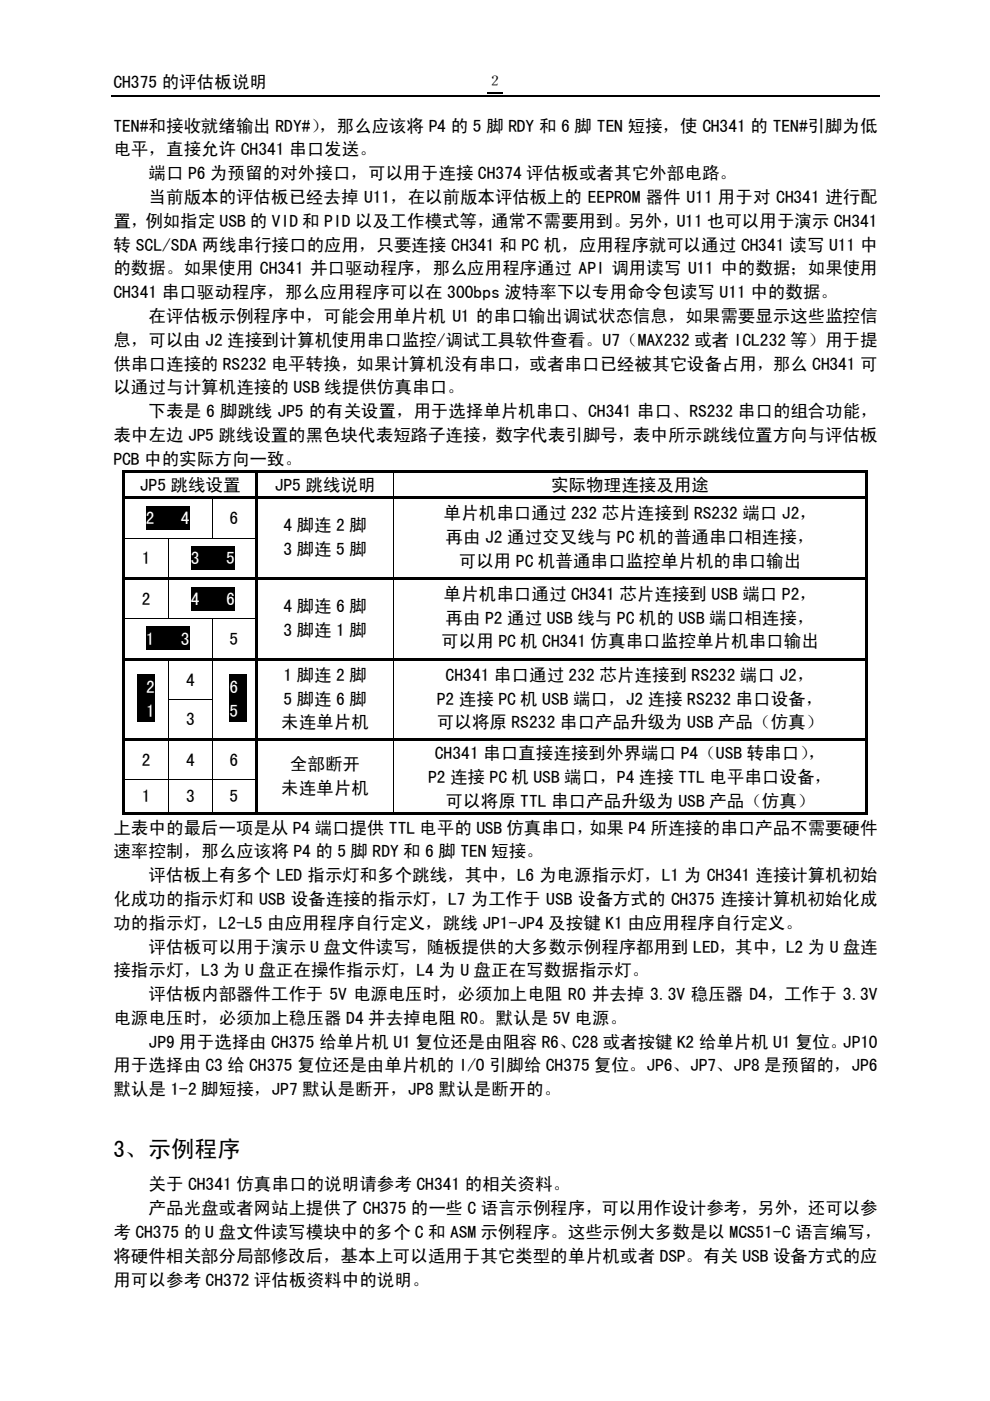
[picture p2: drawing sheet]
<svg xmlns="http://www.w3.org/2000/svg" width="210mm" height="297mm" viewBox="0 0 210 297" stroke-linecap="round" stroke-linejoin="round" font-family="sans-serif">
<defs><g id="words">
<text font-size="4.9" x="24" y="245.2">3、示例程序</text>
<g font-size="3.7">
<text x="24" y="18.7">CH375 的评估板说明</text>
<text x="24" y="28">TEN#和接收就绪输出 RDY#）</text>
<text x="67.6" y="28">，那么应该将 P4 的 5 脚 RDY 和 6 脚 TEN 短接，使 CH341 的 TEN#引脚为低</text>
<text x="24" y="33">电平，直接允许 CH341 串口发送。</text>
<text x="31.5" y="38">端口 P6 为预留的对外接口，可以用于连接 CH374 评估板或者其它外部电路。</text>
<text x="31.5" y="43">当前版本的评估板已经去掉 U11，在以前版本评估板上的 EEPROM 器件 U11 用于对 CH341 进行配</text>
<text x="24" y="53.1">转 SCL/SDA 两线串行接口的应用，只要连接 CH341 和 PC 机，应用程序就可以通过 CH341 读写 U11 中</text>
<text x="24" y="48.1">置，例如指定 USB 的 VID 和 PID 以及工作模式等，通常不需要用到。另外，U11 也可以用于演示 CH341</text>
<text x="24" y="58.2">的数据。如果使用 CH341 并口驱动程序，那么应用程序通过 API 调用读写 U11 中的数据；如果使用</text>
<text x="24" y="63.3">CH341 串口驱动程序，那么应用程序可以在 300bps 波特率下以专用命令包读写 U11 中的数据。</text>
<text x="31.5" y="68.3">在评估板示例程序中，可能会用单片机 U1 的串口输出调试状态信息，如果需要显示这些监控信</text>
<text x="24" y="73.3">息，可以由 J2 连接到计算机使用串口监控/调试工具软件查看。U7（MAX232 或者 ICL232 等）用于提</text>
<text x="24" y="78.3">供串口连接的 RS232 电平转换，如果计算机没有串口，或者串口已经被其它设备占用，那么 CH341 可</text>
<text x="24" y="83.4">以通过与计算机连接的 USB 线提供仿真串口。</text>
<text x="31.5" y="88.5">下表是 6 脚跳线 JP5 的有关设置，用于选择单片机串口、CH341 串口、RS232 串口的组合功能，</text>
<text x="24" y="93.5">表中左边 JP5 跳线设置的黑色块代表短路子连接，数字代表引脚号，表中所示跳线位置方向与评估板</text>
<text x="24" y="98.6">PCB 中的实际方向一致。</text>
<text x="29.6" y="104.1">JP5 跳线设置</text>
<text x="58.3" y="104.1">JP5 跳线说明</text>
<text x="116.8" y="104.1">实际物理连接及用途</text>
<text x="48.7" y="111.2">6</text>
<text x="60.1" y="112.6">4 脚连 2 脚</text>
<text x="94.1" y="110.1">单片机串口通过 232 芯片连接到 RS232 端口 J2，</text>
<text x="30.1" y="119.6">1</text>
<text x="60.1" y="117.7">3 脚连 5 脚</text>
<text x="94.5" y="115.2">再由 J2 通过交叉线与 PC 机的普通串口相连接，</text>
<text x="97.3" y="120.2">可以用 PC 机普通串口监控单片机的串口输出</text>
<text x="30.1" y="128.3">2</text>
<text x="60.1" y="129.7">4 脚连 6 脚</text>
<text x="94.1" y="127.2">单片机串口通过 CH341 芯片连接到 USB 端口 P2，</text>
<text x="48.7" y="136.7">5</text>
<text x="60.1" y="134.8">3 脚连 1 脚</text>
<text x="93.6" y="137.3">可以用 PC 机 CH341 仿真串口监控单片机串口输出</text>
<text x="94.5" y="132.3">再由 P2 通过 USB 线与 PC 机的 USB 端口相连接，</text>
<text x="39.5" y="145.4">4</text>
<text x="60.1" y="149.4">5 脚连 6 脚</text>
<text x="60.1" y="144.3">1 脚连 2 脚</text>
<text x="92.6" y="149.4">P2 连接 PC 机 USB 端口，J2 连接 RS232 串口设备，</text>
<text x="94.5" y="144.3">CH341 串口通过 232 芯片连接到 RS232 端口 J2，</text>
<text x="39.5" y="153.8">3</text>
<text x="59.6" y="154.4">未连单片机</text>
<text x="92.6" y="154.4">可以将原 RS232 串口产品升级为 USB 产品（仿真）</text>
<text x="92.2" y="161">CH341 串口直接连接到外界端口 P4（USB 转串口）</text>
<text x="171.4" y="161">，</text>
<text x="30.1" y="162.4">2</text>
<text x="39.5" y="162.4">4</text>
<text x="48.7" y="162.4">6</text>
<text x="61.5" y="163.3">全部断开</text>
<text x="90.8" y="166.1">P2 连接 PC 机 USB 端口，P4 连接 TTL 电平串口设备，</text>
<text x="30.1" y="170.1">1</text>
<text x="39.5" y="170.1">3</text>
<text x="48.7" y="170.1">5</text>
<text x="59.6" y="168.3">未连单片机</text>
<text x="94.5" y="171.1">可以将原 TTL 串口产品升级为 USB 产品（仿真）</text>
<text x="24" y="176.7">上表中的最后一项是从 P4 端口提供 TTL 电平的 USB 仿真串口，如果 P4 所连接的串口产品不需要硬件</text>
<text x="24" y="181.7">速率控制，那么应该将 P4 的 5 脚 RDY 和 6 脚 TEN 短接。</text>
<text x="24" y="191.8">化成功的指示灯和 USB 设备连接的指示灯，L7 为工作于 USB 设备方式的 CH375 连接计算机初始化成</text>
<text x="31.5" y="186.8">评估板上有多个 LED 指示灯和多个跳线，其中，L6 为电源指示灯，L1 为 CH341 连接计算机初始</text>
<text x="24" y="196.9">功的指示灯，L2-L5 由应用程序自行定义，跳线 JP1-JP4 及按键 K1 由应用程序自行定义。</text>
<text x="31.5" y="202">评估板可以用于演示 U 盘文件读写，随板提供的大多数示例程序都用到 LED，其中，L2 为 U 盘连</text>
<text x="24" y="207">接指示灯，L3 为 U 盘正在操作指示灯，L4 为 U 盘正在写数据指示灯。</text>
<text x="31.5" y="212">评估板内部器件工作于 5V 电源电压时，必须加上电阻 R0 并去掉 3.3V 稳压器 D4，工作于 3.3V</text>
<text x="24" y="217">电源电压时，必须加上稳压器 D4 并去掉电阻 R0。默认是 5V 电源。</text>
<text x="24" y="227.1">用于选择由 C3 给 CH375 复位还是由单片机的 I/O 引脚给 CH375 复位。JP6、JP7、JP8 是预留的，JP6</text>
<text x="31.5" y="222.1">JP9 用于选择由 CH375 给单片机 U1 复位还是由阻容 R6、C28 或者按键 K2 给单片机 U1 复位。JP10</text>
<text x="24" y="232.2">默认是 1-2 脚短接，JP7 默认是断开，JP8 默认是断开的。</text>
<text x="31.5" y="252.3">关于 CH341 仿真串口的说明请参考 CH341 的相关资料。</text>
<text x="31.5" y="257.4">产品光盘或者网站上提供了 CH375 的一些 C 语言示例程序，可以用作设计参考，另外，还可以参</text>
<text x="24" y="262.5">考 CH375 的 U 盘文件读写模块中的多个 C 和 ASM 示例程序。这些示例大多数是以 MCS51-C 语言编写，</text>
<text x="24" y="267.5">将硬件相关部分局部修改后，基本上可以适用于其它类型的单片机或者 DSP。有关 USB 设备方式的应</text>
<text x="24" y="272.6">用可以参考 CH372 评估板资料中的说明。</text>
</g>
<g font-size="3.7" fill="#fff">
<text x="30.9" y="111.2">2</text>
<text x="38.4" y="111.2">4</text>
<text x="40.5" y="119.6">3</text>
<text x="47.9" y="119.6">5</text>
<text x="40.5" y="128.3">4</text>
<text x="47.9" y="128.3">6</text>
<text x="30.9" y="136.7">1</text>
<text x="38.4" y="136.7">3</text>
<text x="31" y="146.8">2</text>
<text x="48.7" y="146.8">6</text>
<text x="31" y="151.9">1</text>
<text x="48.7" y="151.9">5</text>
</g>
<text font-size="3.2" x="103.4" y="18.2">２</text>
</g></defs>
<path d="M103.4 19.6h3.2M23.5 20.3h163" fill="none" stroke="#000" stroke-width=".25"/>
<g fill="#000">
<path d="M26 99.7h.5v.5h-.5zM26 100.2h.5v5.1h-.5zM26 105.3h.5v.5h-.5zM26 105.8h.5v8.2h-.5zM26 114h.5v.2h-.5zM26.5 99.7h27.7v.5h-27.7zM26.5 105.3h18.4v.5h-18.4zM30.9 107.4h9.3v4.9h-9.3zM35.7 114h.2v.2h-.2zM44.9 105.3h.5v.5h-.5zM44.9 114h.1v.2h-.1zM45.4 105.3h8.8v.5h-8.8z"/>
<path d="M54.2 99.7h.5v.5h-.5zM54.2 100.2h.5v5.1h-.5zM54.2 105.3h.5v.5h-.5zM54.2 105.8h.5v8.2h-.5zM54.2 114h.5v.2h-.5zM54.7 99.7h28.6v.5h-28.6zM54.7 105.3h28.6v.5h-28.6zM83.3 99.7h.5v.5h-.5zM83.3 105.3h.5v.5h-.5zM83.3 114h.2v.2h-.2zM83.8 99.7h99.8v.5h-99.8zM83.8 105.3h99.8v.5h-99.8z"/>
<path d="M183.6 99.7h.5v.5h-.5zM183.6 100.2h.5v5.1h-.5zM183.6 105.3h.5v.5h-.5zM183.6 105.8h.5v8.2h-.5zM183.6 114h.5v.2h-.5zM26 114.2h.5v8.2h-.5zM26 122.4h.5v.5h-.5zM26 122.9h.5v8.2h-.5zM26 131.1h.5v.2h-.5zM26 131.3h.5v8.2h-.5zM26 139.5h.5v.5h-.5zM26.5 122.4h9.2v.5h-9.2z"/>
<path d="M26.5 139.5h9.2v.5h-9.2zM30.9 132.9h9.3v4.9h-9.3zM35.7 122.4h.5v.5h-.5zM35.7 131.1h.2v.2h-.2zM35.7 139.5h.5v.5h-.5zM36.2 122.4h18v.5h-18zM36.2 139.5h8.7v.5h-8.7zM40.5 115.8h9.3v4.9h-9.3zM40.5 124.5h9.3v4.9h-9.3zM44.9 131.1h.1v.2h-.1zM44.9 139.5h.5v.5h-.5zM45.4 139.5h8.8v.5h-8.8z"/>
<path d="M54.2 114.2h.5v8.2h-.5zM54.2 122.4h.5v.5h-.5zM54.2 122.9h.5v8.2h-.5zM54.2 131.1h.5v.2h-.5zM54.2 131.3h.5v8.2h-.5zM54.2 139.5h.5v.5h-.5zM54.7 122.4h28.6v.5h-28.6zM54.7 139.5h28.6v.5h-28.6zM83.3 122.4h.5v.5h-.5zM83.3 131.1h.2v.2h-.2zM83.3 139.5h.5v.5h-.5zM83.8 122.4h99.8v.5h-99.8z"/>
<path d="M83.8 139.5h99.8v.5h-99.8zM183.6 114.2h.5v8.2h-.5zM183.6 122.4h.5v.5h-.5zM183.6 122.9h.5v8.2h-.5zM183.6 131.1h.5v.2h-.5zM183.6 131.3h.5v8.2h-.5zM183.6 139.5h.5v.5h-.5zM26 140h.5v8.2h-.5zM26 148.2h.5v.2h-.5zM26 148.4h.5v8.2h-.5zM26 156.6h.5v.5h-.5zM26.5 156.6h9.2v.5h-9.2z"/>
<path d="M29.1 143h3.8v4.9h-3.8zM29.1 148.1h3.8v4.9h-3.8zM35.7 148.2h.2v.2h-.2zM35.7 156.6h.5v.5h-.5zM36.2 156.6h8.7v.5h-8.7zM44.9 148.2h.1v.2h-.1zM44.9 156.6h.5v.5h-.5zM45.4 156.6h8.8v.5h-8.8zM48.7 143h3.7v4.9h-3.7zM48.7 148.1h3.7v4.9h-3.7zM54.2 140h.5v8.2h-.5zM54.2 148.2h.5v.2h-.5z"/>
<path d="M54.2 148.4h.5v8.2h-.5zM54.2 156.6h.5v.5h-.5zM54.7 156.6h28.6v.5h-28.6zM83.3 148.2h.2v.2h-.2zM83.3 156.6h.5v.5h-.5zM83.8 156.6h99.8v.5h-99.8zM183.6 140h.5v8.2h-.5zM183.6 148.2h.5v.2h-.5zM183.6 148.4h.5v8.2h-.5zM183.6 156.6h.5v.5h-.5zM26 157.1h.5v8h-.5zM26 165.1h.5v.2h-.5z"/>
<path d="M26 165.3h.5v7h-.5zM26 172.3h.5v.5h-.5zM26.5 172.3h9.2v.5h-9.2zM35.7 165.1h.2v.2h-.2zM35.7 172.3h.5v.5h-.5zM36.2 172.3h8.7v.5h-8.7zM44.9 165.1h.1v.2h-.1zM44.9 172.3h.5v.5h-.5zM45.4 172.3h8.8v.5h-8.8zM54.2 157.1h.5v8h-.5zM54.2 165.1h.5v.2h-.5zM54.2 165.3h.5v7h-.5z"/>
<path d="M54.2 172.3h.5v.5h-.5zM54.7 172.3h28.6v.5h-28.6zM83.3 165.1h.2v.2h-.2zM83.3 172.3h.5v.5h-.5zM83.8 172.3h99.8v.5h-99.8zM183.6 157.1h.5v8h-.5zM183.6 165.1h.5v.2h-.5zM183.6 165.3h.5v7h-.5zM183.6 172.3h.5v.5h-.5z"/>
</g>
<g fill="none" stroke="#000" stroke-width=".21">
<path d="M26.5 114.1h9.2M35.8 114.2v8.2M35.9 114.1h9M45 105.8v8.2M45 114.1h9.2M83.4 100.2v5.1M83.4 105.8v8.2M83.4 114.2v8.2M26.5 131.2h9.2M35.8 122.9v8.2M35.8 140v8.2M35.9 131.2h9"/>
<path d="M45 131.3v8.2M45 140v8.2M45 131.2h9.2M83.4 122.9v8.2M83.4 131.3v8.2M83.4 140v8.2M35.8 148.4v8.2M35.8 157.1v8M35.9 148.3h9M45 148.4v8.2M45 157.1v8M83.4 148.4v8.2"/>
<path d="M83.4 157.1v8M26.5 165.2h9.2M35.8 165.3v7M35.9 165.2h9M45 165.3v7M45 165.2h9.2M83.4 165.3v7"/>
</g>
<use href="#words"/>
</svg>
